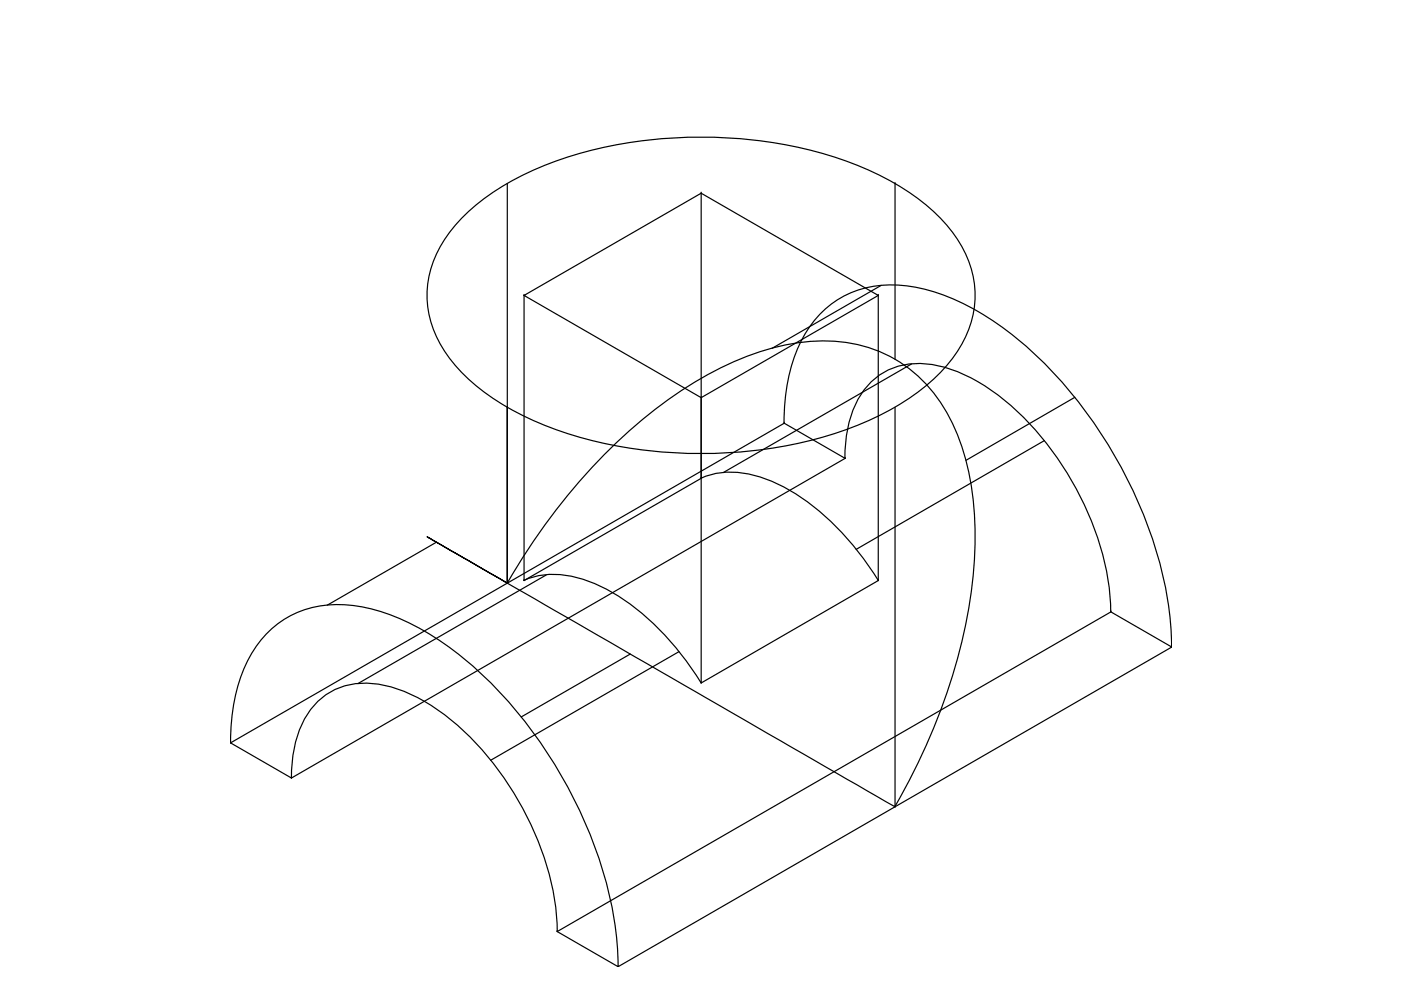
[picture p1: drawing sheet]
<svg xmlns="http://www.w3.org/2000/svg" width="297mm" height="210mm" viewBox="0 0 297 210" stroke-linecap="round" stroke-linejoin="round" font-family="sans-serif">
<!-- layer: 0 -->
<g fill="none" stroke="#000" stroke-width=".25">
<path d="M107.6 38.9v84.7v-37.3M189.8 38.9h.1M189.8 38.9v37.3M98.1 46a54.7 54.7 0 0 1 21.8-12.6 95.8 95.8 0 0 1 60.7 1.2 49.3 49.3 0 0 1 20.4 13.4 21.8 21.8 0 0 1 5.3 18.9 28.4 28.4 0 0 1-11.4 16 70.1 70.1 0 0 1-31.5 12.2 95.7 95.7 0 0 1-46.7-4.5 49.3 49.3 0 0 1-20.4-13.4 21.8 21.8 0 0 1-5.3-18.9 25.6 25.6 0 0 1 7.1-12.3zM148.7 41h.1M148.7 41v103.8M111.1 62.6l37.6-21.6 37.5 21.6-37.5 21.7zM111.1 62.6h.1M111.1 62.6v60.5M186.2 62.6h.1M186.2 62.6v60.5M186.8 60.5l-23.1 13.4"/>
<path d="M193.3 77.2l-39.9 23M148.7 84.3h.1M166.2 89.7a35.2 35.2 0 0 1 5.6-20.7 20.7 20.7 0 0 1 19.5-8.5 44.2 44.2 0 0 1 21.6 9.2 92.3 92.3 0 0 1 28.5 36.9 78.7 78.7 0 0 1 7 30.6M166.3 89.7h.1M166.3 89.7l12.9 7.5M166.3 89.7l-58.7 33.9M179.1 97.2a23.2 23.2 0 0 1 4.6-15.1 14.3 14.3 0 0 1 13.6-4.9 33.2 33.2 0 0 1 15.7 7.7 64.8 64.8 0 0 1 22.2 40.3l.3 4.5M179.2 97.2h.1M179.2 97.2l-117.4 67.8M189.8 86.3v84.8M221.4 93.4l-39.9 23.1M227.9 84.2l-23.1 13.4"/>
<path d="M92.5 115l-23.1 13.3M148.6 101.4a17.7 17.7 0 0 1 13.4 0 45.6 45.6 0 0 1 19.6 15.1l3.1 4.3 1.5 2.3M148.7 101.4h.1M148.7 101.4l-37.6 21.7M107.6 123.6h.1M107.6 123.6a124.8 124.8 0 0 1 33.6-38.5 67.8 67.8 0 0 1 25.8-12.1 32.7 32.7 0 0 1 22.7 3.1 31.9 31.9 0 0 1 14.1 18.2 70 70 0 0 1 1.9 32.9 126.9 126.9 0 0 1-16 43.8M111.1 123.1a17.7 17.7 0 0 1 13.3 0 45.6 45.6 0 0 1 19.6 15.1l3.1 4.3 1.5 2.3M111.1 123.1h.1M115.8 121.9l-39.9 23M133.6 138.7l-23.1 13.3M144 138.2l-40 23M186.2 123.1h.1"/>
<path d="M186.2 123.1l-37.5 21.7M235.5 129.7h.1M235.5 129.7l12.9 7.5M235.5 129.7l-117.4 67.8M248.4 137.2h.1M248.4 137.2l-58.6 33.9M48.9 157.5a35.2 35.2 0 0 1 5.6-20.7 20.7 20.7 0 0 1 19.5-8.5 44.2 44.2 0 0 1 21.5 9.1 92.3 92.3 0 0 1 28.5 37 78.7 78.7 0 0 1 7.1 30.6M48.9 157.5l58.7-33.9-17-9.8 99.2 57.3M48.9 157.5h.1M48.9 157.5l12.9 7.5M148.7 144.8h.1M61.8 165a23.2 23.2 0 0 1 4.5-15.1 14.3 14.3 0 0 1 13.6-4.9 33.2 33.2 0 0 1 15.7 7.6 64.8 64.8 0 0 1 22.3 40.3l.2 4.6"/>
<path d="M61.8 165h.1M189.8 171.1h.1M189.8 171.1l-58.8 33.9M118.1 197.5h.1M118.1 197.5l12.9 7.5M131 205h.1"/>
</g>
</svg>
